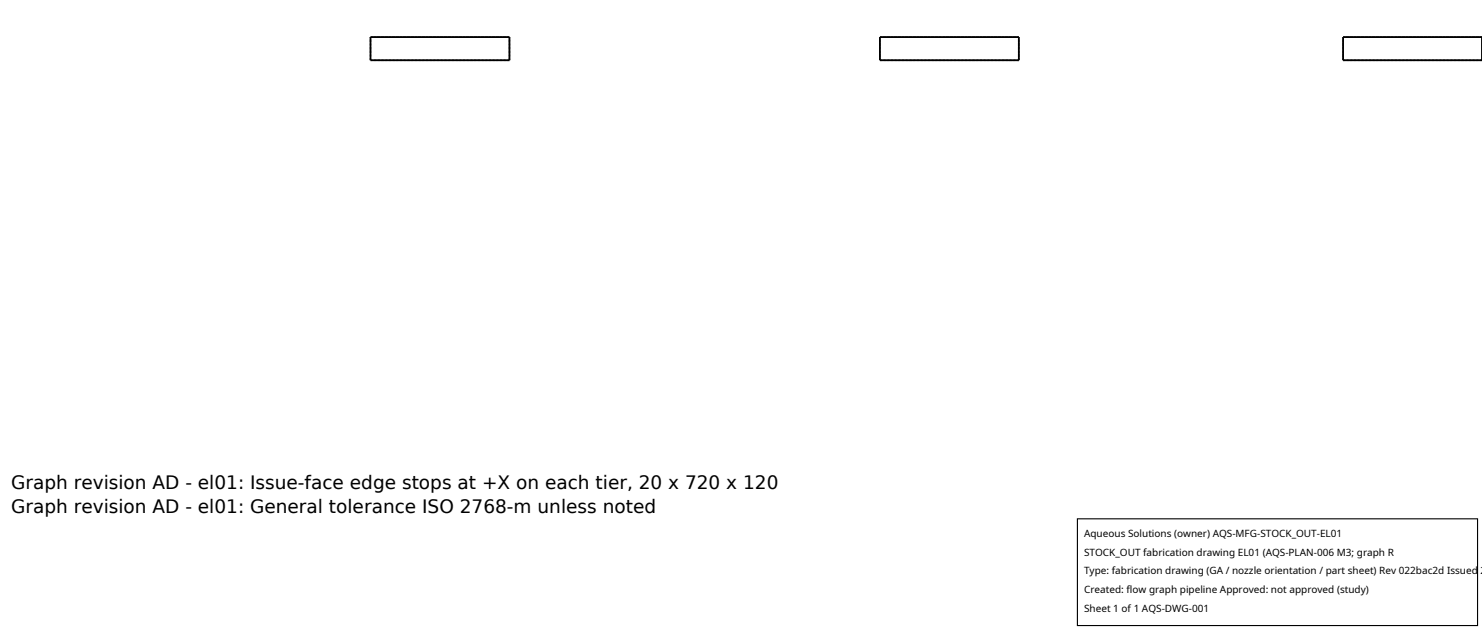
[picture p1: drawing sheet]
<svg xmlns="http://www.w3.org/2000/svg" width="212mm" height="90mm" viewBox="0 0 212 90" stroke-linecap="round" stroke-linejoin="round" font-family="sans-serif">
<defs><g id="words">
<g font-size="2.6">
<text x="1.6" y="69.8">Graph revision AD - el01: Issue-face edge stops at +X on each tier, 20 x 720 x 120</text>
<text x="1.6" y="73.3">Graph revision AD - el01: General tolerance ISO 2768-m unless noted</text>
</g>
<g font-size="1.4">
<text x="154.8" y="76.6">Aqueous Solutions (owner) AQS-MFG-STOCK_OUT-EL01</text>
<text x="154.8" y="79.3">STOCK_OUT fabrication drawing EL01 (AQS-PLAN-006 M3; graph R</text>
<text x="154.8" y="82">Type: fabrication drawing (GA / nozzle orientation / part sheet) Rev 022bac2d Issued 2</text>
<text x="154.8" y="84.7">Created: flow graph pipeline Approved: not approved (study)</text>
<text x="154.8" y="87.4">Sheet 1 of 1 AQS-DWG-001</text>
</g>
</g></defs>
<path d="M52.9 8.6h19.9M52.9 5.3h19.9M52.9 8.6v-3.3M72.8 8.6v-3.3M125.7 8.6h19.8M125.7 5.3h19.8M125.7 8.6v-3.3M145.5 8.6v-3.3M191.8 8.6h19.9M191.8 5.3h19.9M191.8 8.6v-3.3M211.7 8.6v-3.3" fill="none" stroke="#a0a0a0" stroke-width=".26" stroke-dasharray=".3 .3" stroke-linecap="butt"/>
<path d="M52.9 5.3h19.9v3.3h-19.9zM125.7 5.3h19.8v3.3h-19.8zM191.8 5.3h19.9v3.3h-19.9z" fill="none" stroke="#000" stroke-width=".26"/>
<path d="M153.9 74.1h57.1v15.2h-57.1z" fill="#fff" stroke="#000" stroke-width=".16"/>
<use href="#words"/>
</svg>
